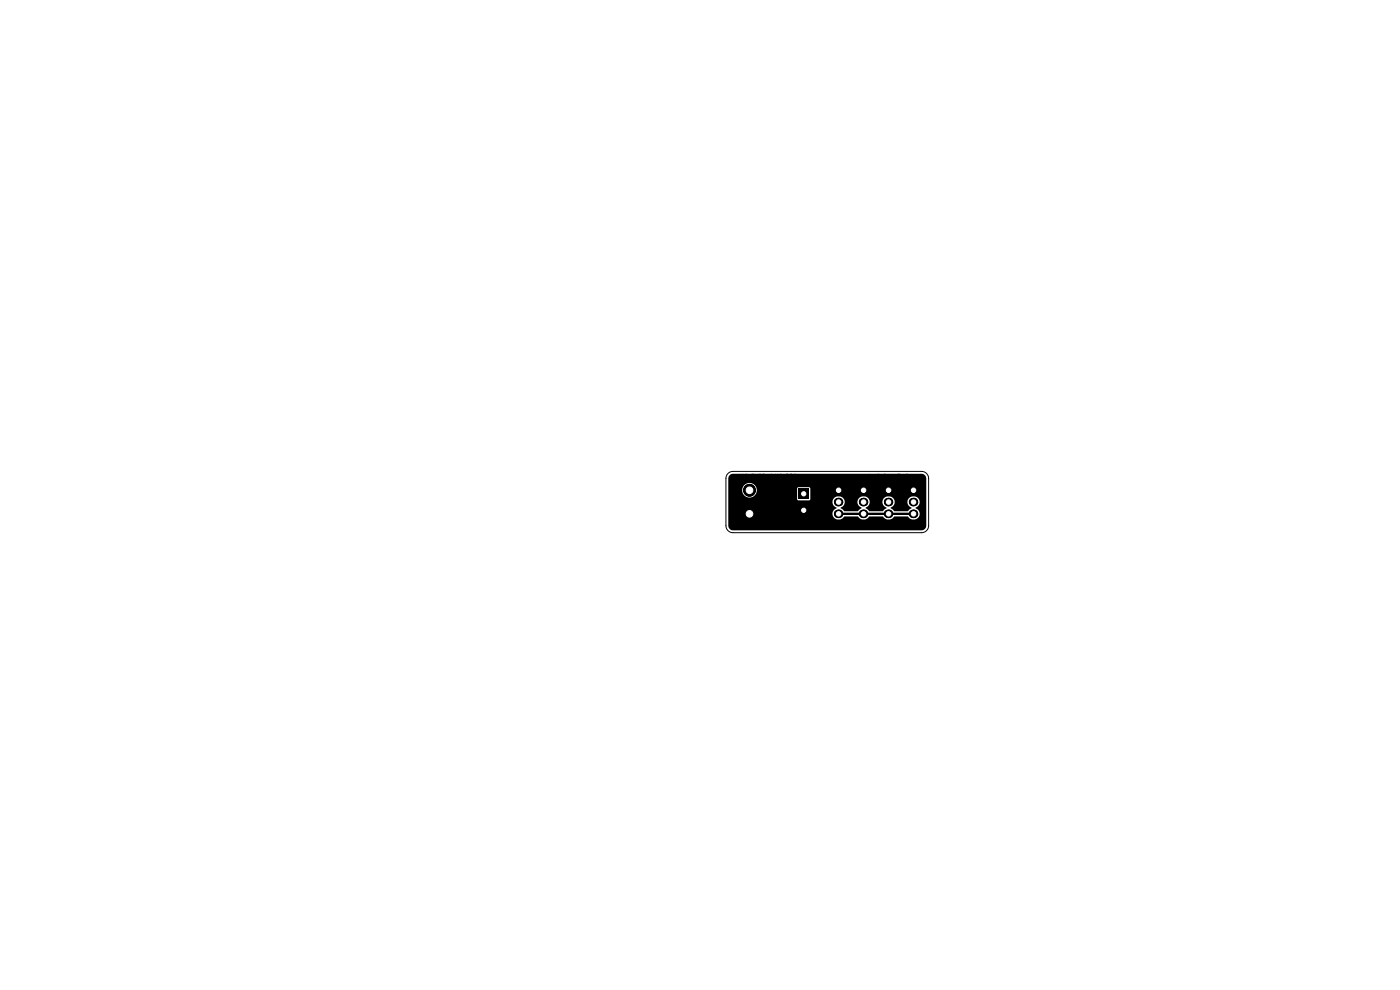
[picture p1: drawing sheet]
<svg xmlns="http://www.w3.org/2000/svg" width="297mm" height="210mm" viewBox="0 0 297 210" stroke-linecap="round" stroke-linejoin="round" font-family="sans-serif">
<g fill="#000">
<path d="M154.7 100.8l.8-.3h39.9a1.01 1.01 0 0 1 1.1 1.1v2h-24.6l-.3-.3h-2.2l-.2 .2-.1 .4h-8.5l-.1-.3a1.56 1.56 0 0 0-2.5-.8 1.56 1.56 0 0 0 .4 2.6 1.56 1.56 0 0 0 2.2-1.5h8.5v2l.1 .2 2.4 .1 .3-.3v-2.3h24.6v2.8h-1.4v-.2a1.27 1.27 0 0 0-2.1-.7 1.27 1.27 0 0 0 .3 2.1l.1 .2-.8 .6h-2.9l-.7-.5-.1-.2a1.28 1.28 0 0 0 .6-2.1 1.28 1.28 0 0 0-2.1 .3 1.36 1.36 0 0 0 .7 1.9l-.8 .6h-2.9l-.7-.5-.1-.2a1.28 1.28 0 0 0 .6-2.1 1.28 1.28 0 0 0-2.1 .3 1.36 1.36 0 0 0 .7 1.9l-.8 .6h-2.9l-.7-.5-.1-.2a1.28 1.28 0 0 0 .6-2.1 1.28 1.28 0 0 0-2.1 .3 1.36 1.36 0 0 0 .7 1.9 1.3 1.3 0 0 0-.6 2 1.3 1.3 0 0 0 2.1-.2h3.1a1.37 1.37 0 0 0 2.2 0h3a1.39 1.39 0 0 0 2.3 0h3.1a1.28 1.28 0 0 0 1.7 .5 1.28 1.28 0 0 0 .5-1.8l-.7-.5 .3-.2a1.19 1.19 0 0 0 .6-1.2h1.4v5a1.01 1.01 0 0 1-1.1 1.1h-39.8a1.01 1.01 0 0 1-1.1-1.1v-9.9zM157.2 100.5l.4 .6v-.6h.1v.9l-.4-.6v.6h-.1zM158 100.6l.4-.1 .2 .1v.2l-.3-.2-.2 .2 .1 .5 .2-.1 .1-.4h.1l-.1 .6-.5-.1zM159.5 100.5h.4l-.3 .1v.3l.2 .1h-.2l-.1 .4zM157.8 107.9l.3-.1h2l.2 .3-.1 2-.3 .2-2-.1-.1-.3zM160.1 100.5h.1l.2 .8 .2-.1v-.6l.1-.1v.7l-.2 .2-.4-.2zM161 100.6h.5l-.5 .1 .5 .4-.2 .3-.4-.1 .5-.1-.4-.3zM161.7 100.5h.5l-.4 .1v.3h.3l-.3 .1v.3h.4v.1h-.5zM163.6 100.5l.1 .1-.7 1zM164.5 100.5l.5 .6v-.6h.1l-.1 .9-.4-.6v.6h-.1zM165.4 100.6l.3-.1 .2 .1 .1 .2-.3-.2-.3 .2 .2 .5 .2-.1v-.4h.2l-.2 .6-.5-.1zM166.8 100.5l.5 .1 .1 .1-.5-.1v.3l.5-.2-.2 .3 .1 .4-.3-.4-.2 .4z"/>
<path d="M167.6 100.5h.5l-.4 .1v.3h.3l-.3 .1v.3h.4v.1h-.5zM168.4 100.6h.5a.34 .34 0 0 0-.5 .3 .34 .34 0 0 0 .4 .4l-.2-.3h.3l-.1 .4h-.3l-.2-.2zM171.4 111.5l.3 .4 .4-.4-.3 .9zM169.4 103.7h2.2v2.2h-2.2zM172.2 111.5l.1 .1v.8zM172.6 111.5h.5l-.4 .1v.3l.3 .1h-.3v.4zM173.5 111.5l.2 .6h-.1l-.1-.3-.1 .3h.3l.1 .3-.2-.2-.4 .2zM174 111.5l.4 .6v-.6h.2l-.1 .9-.4-.6v.6h-.1zM175.4 111.5h.4l.2 .2v.2h-.1l-.1-.2-.3-.1v.7h.3l.2-.4-.2 .5h-.4zM176.2 111.5h.5l-.4 .1v.3h.3l-.3 .1v.3h.4v.1h-.5zM177 111.6h.5l-.5 .1 .5 .4-.2 .3-.4-.1 .5-.1-.5-.3zM177.8 111.6h.5a.34 .34 0 0 0-.5 .3 .34 .34 0 0 0 .4 .4l-.2-.3h.2v.4h-.3l-.2-.2z"/>
<path d="M178.5 111.5l.1 .1v.8zM177.1 103.1h1.6v1.8h-1.6zM178.9 111.5l.4 .6v-.6h.2l-.1 .9-.4-.6v.6h-.1zM182.4 103.1h1.6v1.8h-1.6zM184.2 100.7l.4-.2v.8l.2 .1h-.6l.2-.1v-.5zM185 101.1l.7 .1zM185 100.9l.7 .1zM186.1 100.6h.4a.34 .34 0 0 0-.4 .3 .34 .34 0 0 0 .4 .4l-.2-.3h.2v.4h-.3l-.2-.2zM187.4 100.6l.3-.1 .2 .1v.3l-.3 .4h.3v.1h-.6l.5-.6zM188.2 101.1l.7 .1h-.7zM188.2 100.9l.7 .1h-.7zM189.1 100.5l.3 .7 .2-.7 .1 .1-.3 .8z"/>
<path d="M187.7 103.1h1.6v1.8h-1.6zM190.4 100.5h.6l-.2 .3 .2 .4-.2 .2-.4-.1 .5-.1-.1-.2-.2-.1 .2-.3h-.4zM191.3 101.1l.7 .1h-.7zM191.3 100.9l.7 .1h-.7zM192.2 100.5h.4l.2 .2v.2h-.1l-.2-.2-.2-.1v.7h.2l.3-.4-.1 .4-.2 .1h-.3zM193 103.1h1.6v1.8h-1.6z"/>
</g>
<path d="M177.8 106.5h.2M177.8 109h.2M183.1 106.5h.2M183.1 109h.2M188.4 106.5h.2M188.4 109h.2M193.7 106.5h.2M193.7 109h.2" fill="none" stroke="#000" stroke-width="1.8"/>
<g fill="#000" stroke="#000" stroke-width=".21">
<circle cx="159" cy="104" r="1.25"/>
<circle cx="170.5" cy="108.2" r="1.1"/>
</g>
<path d="M193.8 104h-18.3l-1.5 4.3h-11l-4 .7" fill="none" stroke="#000" stroke-width="1.5"/>
<path d="M177.9 109h15.9" fill="none" stroke="#000" stroke-width=".5"/>
<path d="M154.4 100.4l.6-.3 .5-.1h40a1.5 1.5 0 0 1 1.5 1.5v10a1.5 1.5 0 0 1-1.5 1.5h-40a1.5 1.5 0 0 1-1.5-1.5v-10l.1-.5z" fill="none" stroke="#000" stroke-width=".21"/>
<g fill="#fff" stroke="#fff" stroke-width=".21">
<circle cx="193.8" cy="104" r=".47"/>
<circle cx="193.8" cy="106.5" r=".47"/>
<circle cx="193.8" cy="109" r=".47"/>
<circle cx="177.9" cy="104" r=".47"/>
<circle cx="177.9" cy="106.5" r=".47"/>
<circle cx="177.9" cy="109" r=".47"/>
<circle cx="159" cy="109" r=".7"/>
<circle cx="159" cy="104" r=".7"/>
<circle cx="170.5" cy="104.7" r=".45"/>
<circle cx="170.5" cy="108.3" r=".45"/>
<circle cx="188.5" cy="104" r=".47"/>
<circle cx="188.5" cy="106.5" r=".47"/>
<circle cx="188.5" cy="109" r=".47"/>
<circle cx="183.2" cy="104" r=".48"/>
<circle cx="183.2" cy="106.5" r=".48"/>
<circle cx="183.2" cy="109" r=".48"/>
</g>
</svg>
